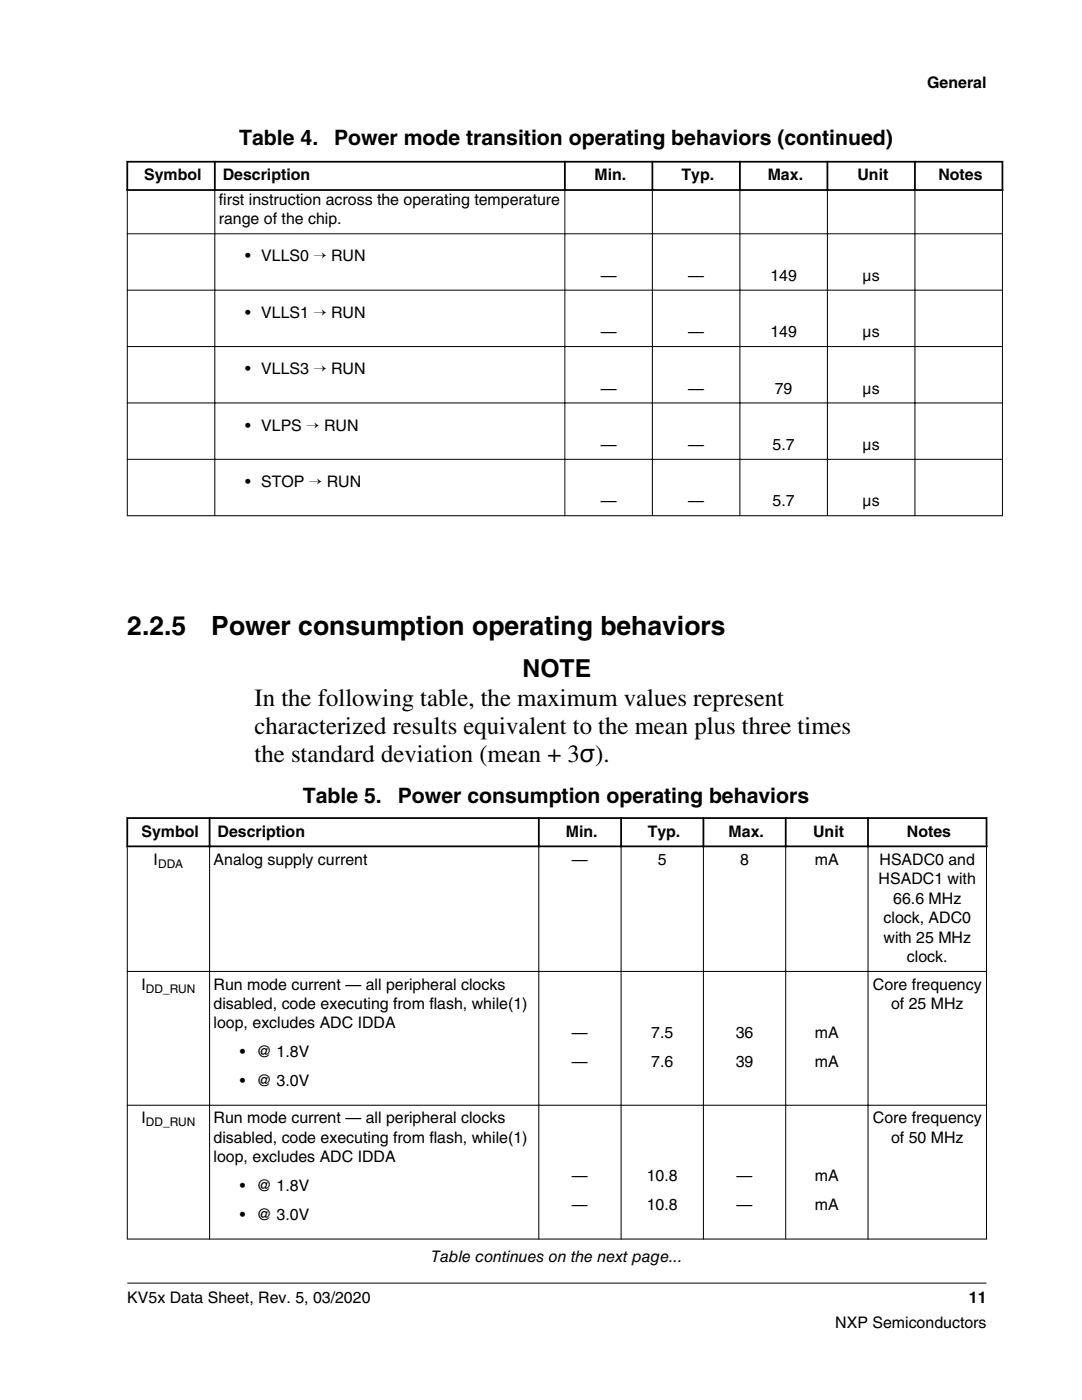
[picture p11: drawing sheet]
<svg xmlns="http://www.w3.org/2000/svg" width="216mm" height="279mm" viewBox="0 0 216 279" stroke-linecap="round" stroke-linejoin="round" font-family="sans-serif">
<defs><g id="words">
<g font-size="5.3">
<text x="25.4" y="126.7">2.2.5</text>
<text x="42.2" y="126.7">Power consumption operating behaviors</text>
</g>
<g font-size="4.9">
<text x="104.3" y="135.2">NOTE</text>
<text x="50.8" y="140.9">In the following table, the maximum values represent</text>
<text x="50.8" y="146.5">characterized results equivalent to the mean plus three times</text>
<text x="50.8" y="152.2">the standard deviation (mean + 3σ).</text>
</g>
<g font-size="4.2">
<text x="47.7" y="29">Table 4.</text>
<text x="66.7" y="29">Power mode transition operating behaviors (continued)</text>
<text x="60.4" y="160.2">Table 5.</text>
<text x="79.4" y="160.2">Power consumption operating behaviors</text>
</g>
<g font-size="3.2">
<text x="185" y="17.5">General</text>
<text x="28.7" y="36">Symbol</text>
<text x="44.4" y="36">Description</text>
<text x="118.6" y="36">Min.</text>
<text x="136" y="36">Typ.</text>
<text x="153.2" y="36">Max.</text>
<text x="171.1" y="36">Unit</text>
<text x="187.2" y="36">Notes</text>
<text x="43.7" y="40.9">first instruction across the operating temperature</text>
<text x="43.7" y="44.8">range of the chip.</text>
<text x="48.9" y="52.2">• VLLS0 → RUN</text>
<text x="119.9" y="56">—</text>
<text x="137.3" y="56">—</text>
<text x="153.7" y="56">149</text>
<text x="172.1" y="56">μs</text>
<text x="48.9" y="63.4">• VLLS1 → RUN</text>
<text x="119.9" y="67.3">—</text>
<text x="137.3" y="67.3">—</text>
<text x="153.7" y="67.3">149</text>
<text x="172.1" y="67.3">μs</text>
<text x="48.9" y="74.7">• VLLS3 → RUN</text>
<text x="119.9" y="78.6">—</text>
<text x="137.3" y="78.6">—</text>
<text x="154.6" y="78.6">79</text>
<text x="172.1" y="78.6">μs</text>
<text x="48.9" y="85.9">• VLPS → RUN</text>
<text x="119.9" y="89.8">—</text>
<text x="137.3" y="89.8">—</text>
<text x="154.2" y="89.8">5.7</text>
<text x="172.1" y="89.8">μs</text>
<text x="48.9" y="97.2">• STOP → RUN</text>
<text x="119.9" y="101.1">—</text>
<text x="137.3" y="101.1">—</text>
<text x="154.2" y="101.1">5.7</text>
<text x="172.1" y="101.1">μs</text>
<text x="28.2" y="167">Symbol</text>
<text x="43.4" y="167">Description</text>
<text x="112.9" y="167">Min.</text>
<text x="129.2" y="167">Typ.</text>
<text x="145.4" y="167">Max.</text>
<text x="162.3" y="167">Unit</text>
<text x="181" y="167">Notes</text>
<text x="30.7" y="172.6">I</text>
<text x="42.6" y="172.6">Analog supply current</text>
<text x="114.1" y="172.6">—</text>
<text x="131.3" y="172.6">5</text>
<text x="147.7" y="172.6">8</text>
<text x="162.6" y="172.6">mA</text>
<text x="175.5" y="172.6">HSADC0 and</text>
<text x="175.3" y="176.5">HSADC1 with</text>
<text x="176.3" y="184.2">clock, ADC0</text>
<text x="178.2" y="180.4">66.6 MHz</text>
<text x="176.3" y="188.1">with 25 MHz</text>
<text x="28.2" y="197.5">I</text>
<text x="42.6" y="197.5">Run mode current — all peripheral clocks</text>
<text x="174.2" y="197.5">Core frequency</text>
<text x="181" y="192">clock.</text>
<text x="42.6" y="201.4">disabled, code executing from flash, while(1)</text>
<text x="177.8" y="201.4">of 25 MHz</text>
<text x="42.6" y="205.2">loop, excludes ADC IDDA</text>
<text x="114.1" y="207.1">—</text>
<text x="129.9" y="207.1">7.5</text>
<text x="146.8" y="207.1">36</text>
<text x="162.6" y="207.1">mA</text>
<text x="47.9" y="211">• @ 1.8V</text>
<text x="114.1" y="212.9">—</text>
<text x="129.9" y="212.9">7.6</text>
<text x="146.8" y="212.9">39</text>
<text x="162.6" y="212.9">mA</text>
<text x="47.9" y="216.8">• @ 3.0V</text>
<text x="28.2" y="224.2">I</text>
<text x="42.6" y="224.2">Run mode current — all peripheral clocks</text>
<text x="174.2" y="224.2">Core frequency</text>
<text x="42.6" y="228.1">disabled, code executing from flash, while(1)</text>
<text x="42.6" y="231.9">loop, excludes ADC IDDA</text>
<text x="177.8" y="228.1">of 50 MHz</text>
<text x="47.9" y="237.7">• @ 1.8V</text>
<text x="114.1" y="235.7">—</text>
<text x="129.1" y="235.7">10.8</text>
<text x="147" y="235.7">—</text>
<text x="162.6" y="235.7">mA</text>
<text x="47.9" y="243.5">• @ 3.0V</text>
<text x="114.1" y="241.5">—</text>
<text x="129.1" y="241.5">10.8</text>
<text x="147" y="241.5">—</text>
<text x="162.6" y="241.5">mA</text>
<text x="86.1" y="251.9">Table continues on the next page...</text>
<text x="25.4" y="260">KV5x Data Sheet, Rev. 5, 03/2020</text>
<text x="193.3" y="260">11</text>
<text x="166.7" y="265">NXP Semiconductors</text>
</g>
<g font-size="2.4">
<text x="31.5" y="173.2">DDA</text>
<text x="29.1" y="198.1">DD_RUN</text>
<text x="29.1" y="224.8">DD_RUN</text>
</g>
</g></defs>
<path d="M25.2 32.3h175M25.2 37.9h175M25.4 32.1v6M42.9 32.1v6M112.7 32.1v6M130.2 32.1v6M147.6 32.1v6M165.1 32.1v6M182.6 32.1v6M200 32.1v6" fill="none" stroke="#000" stroke-width=".35"/>
<g fill="none" stroke="#000" stroke-width=".2">
<path d="M25.4 38.1v64.9M42.9 37.7v65.3M112.7 37.7v65.3M130.2 37.7v65.3M147.6 37.7v65.3M165.1 37.7v65.3M182.6 37.7v65.3M200 38.1v64.9M25.3 46.7h174.8M25.3 57.9h174.8M25.3 69.2h174.8M25.3 80.4h174.8"/>
<path d="M25.3 91.7h174.8M25.3 102.9h174.8"/>
</g>
<g fill="#fff">
<path d="M25.4 156.6h171.4v96.4h-171.4z" fill-rule="evenodd"/>
<path d="M25.6 163.4h16v5.3h-16z" fill-rule="evenodd"/>
<path d="M42 163.4h65.3v5.3h-65.3z" fill-rule="evenodd"/>
<path d="M107.7 163.4h16.1v5.3h-16.1z" fill-rule="evenodd"/>
<path d="M124.1 163.4h16.1v5.3h-16.1z" fill-rule="evenodd"/>
<path d="M140.5 163.4h16.1v5.3h-16.1z" fill-rule="evenodd"/>
<path d="M157 163.4h16v5.3h-16z" fill-rule="evenodd"/>
<path d="M173.4 163.4h23.3v5.3h-23.3z" fill-rule="evenodd"/>
<path d="M25.5 169.1h16.2v24.7h-16.2z" fill-rule="evenodd"/>
<path d="M41.9 169.1h65.5v24.7h-65.5z" fill-rule="evenodd"/>
<path d="M107.6 169.1h16.2v24.7h-16.2z" fill-rule="evenodd"/>
<path d="M124 169.1h16.3v24.7h-16.3z" fill-rule="evenodd"/>
<path d="M140.4 169.1h16.3v24.7h-16.3z" fill-rule="evenodd"/>
<path d="M156.9 169.1h16.2v24.7h-16.2z" fill-rule="evenodd"/>
<path d="M173.3 169.1h23.5v24.7h-23.5z" fill-rule="evenodd"/>
<path d="M25.5 194h16.2v26.5h-16.2z" fill-rule="evenodd"/>
<path d="M41.9 194h65.5v26.5h-65.5z" fill-rule="evenodd"/>
<path d="M107.6 194h16.2v26.5h-16.2z" fill-rule="evenodd"/>
<path d="M124 194h16.3v26.5h-16.3z" fill-rule="evenodd"/>
<path d="M140.4 194h16.3v26.5h-16.3z" fill-rule="evenodd"/>
<path d="M156.9 194h16.2v26.5h-16.2z" fill-rule="evenodd"/>
<path d="M173.3 194h23.5v26.5h-23.5z" fill-rule="evenodd"/>
<path d="M25.5 220.7h16.2v26.5h-16.2z" fill-rule="evenodd"/>
<path d="M41.9 220.7h65.5v26.5h-65.5z" fill-rule="evenodd"/>
<path d="M107.6 220.7h16.2v26.5h-16.2z" fill-rule="evenodd"/>
<path d="M124 220.7h16.3v26.5h-16.3z" fill-rule="evenodd"/>
<path d="M140.4 220.7h16.3v26.5h-16.3z" fill-rule="evenodd"/>
<path d="M156.9 220.7h16.2v26.5h-16.2z" fill-rule="evenodd"/>
<path d="M173.3 220.7h23.5v26.5h-23.5z" fill-rule="evenodd"/>
</g>
<path d="M25.2 163.3h171.8M25.2 168.9h171.8M25.4 163.1v6M41.8 163.1v6M107.5 163.1v6M123.9 163.1v6M140.4 163.1v6M156.8 163.1v6M173.2 163.1v6M196.8 163.1v6" fill="none" stroke="#000" stroke-width=".35"/>
<path d="M25.4 169.1v78.3M41.8 168.7v78.7M107.5 168.7v78.7M123.9 168.7v78.7M140.4 168.7v78.7M156.8 168.7v78.7M173.2 168.7v78.7M196.8 169.1v78.3M25.3 193.9h171.6M25.3 220.6h171.6M25.3 247.3h171.6M25.4 256.1h171.4" fill="none" stroke="#000" stroke-width=".2"/>
<use href="#words"/>
</svg>
